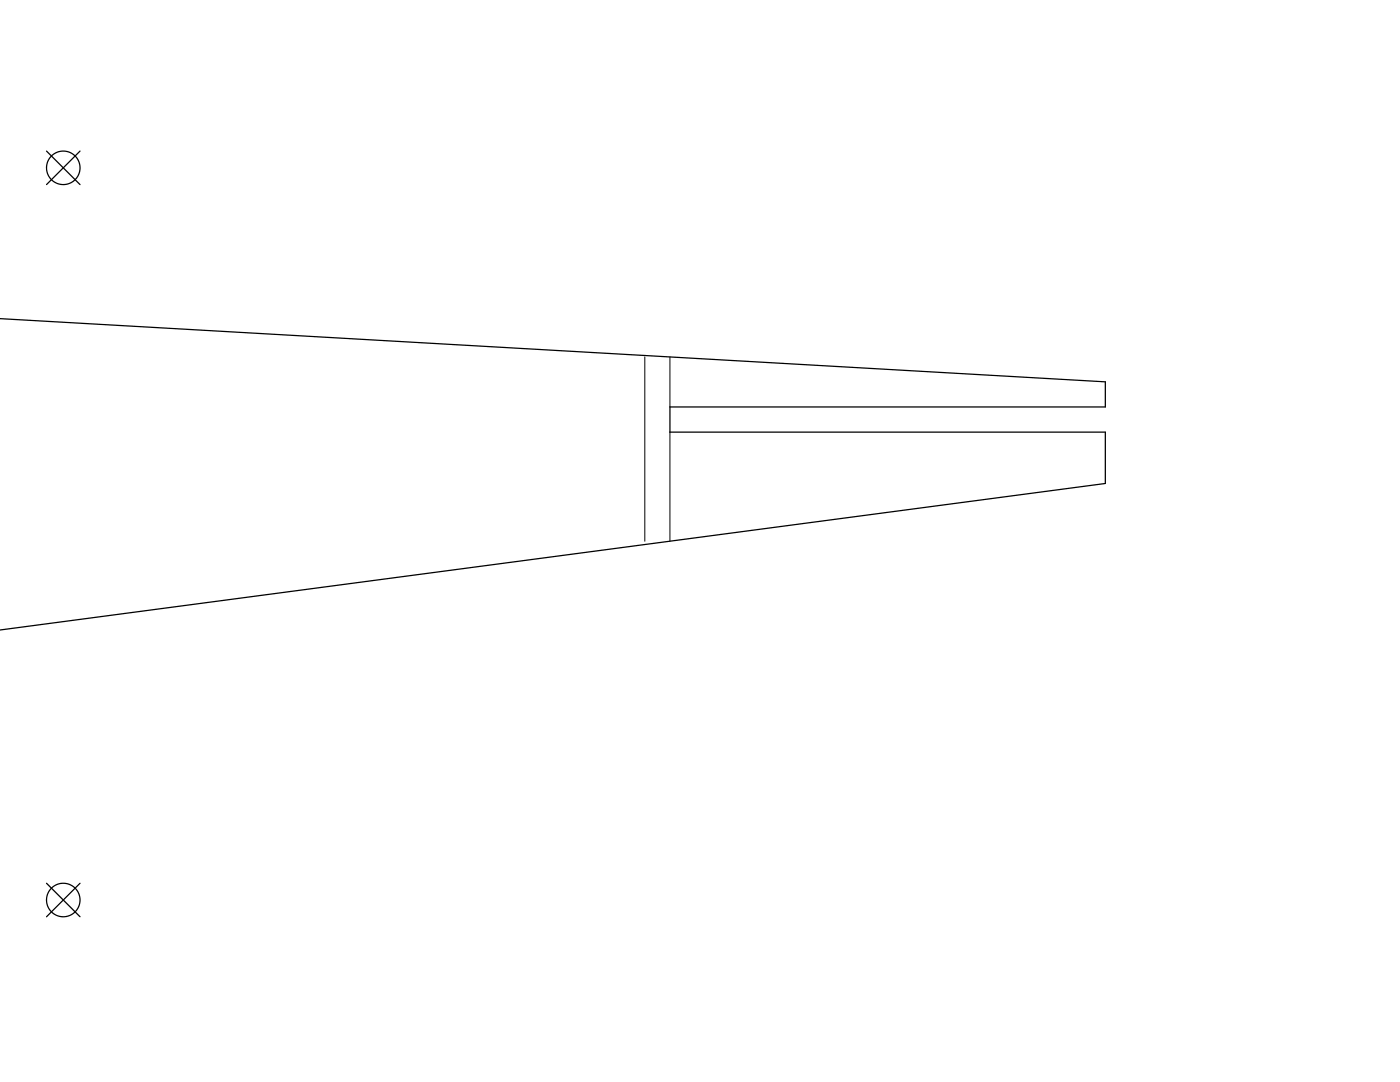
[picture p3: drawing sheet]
<svg xmlns="http://www.w3.org/2000/svg" width="279mm" height="216mm" viewBox="0 0 279 216" stroke-linecap="round" stroke-linejoin="round" font-family="sans-serif">
<g fill="none" stroke="#000" stroke-width=".25">
<path d="M9.3 30.1l6.7 6.7M16 30.1l-6.7 6.7M-.1 63.6l220.7 12.6v5h-86.9v5h86.9v10.3l-220.7 29.2M9.3 176.2l6.7 6.7M16 176.2l-6.7 6.7"/>
<circle cx="12.6" cy="33.5" r="3.3"/>
<circle cx="12.6" cy="179.6" r="3.3"/>
</g>
<path d="M128.7 71.2v36.8M133.7 71.2v10M133.7 86.2v21.8" fill="none" stroke="#000" stroke-width=".2"/>
</svg>
